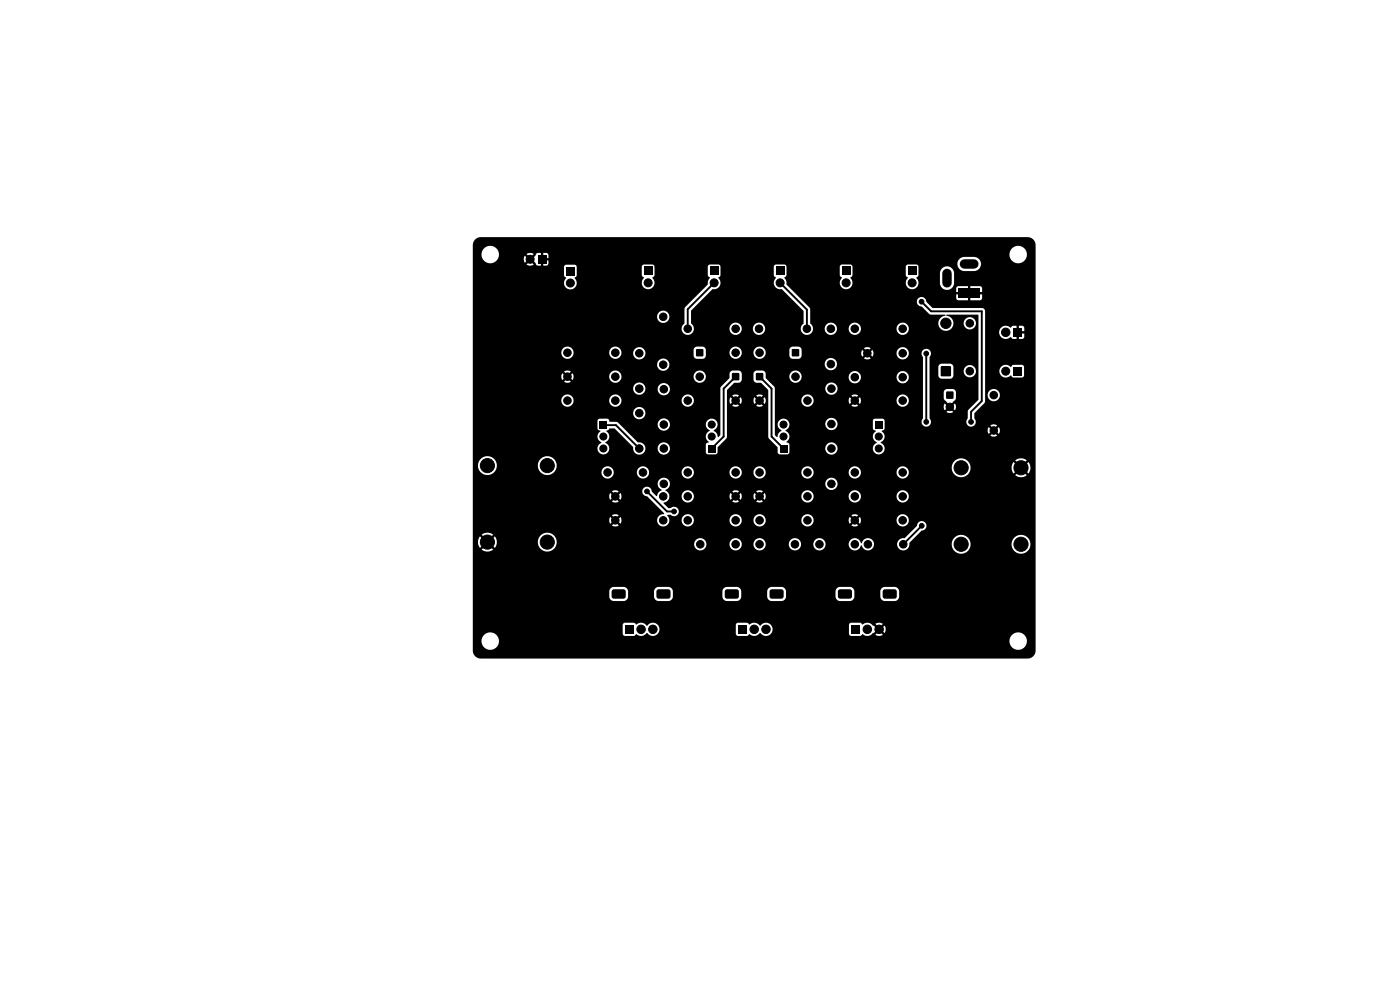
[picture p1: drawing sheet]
<svg xmlns="http://www.w3.org/2000/svg" width="297mm" height="210mm" viewBox="0 0 297 210" stroke-linecap="round" stroke-linejoin="round" font-family="sans-serif">
<g fill="#000" stroke="#000" stroke-width=".21">
<circle cx="112.5" cy="55" r=".85"/>
<circle cx="137.5" cy="60" r=".85"/>
<circle cx="151.5" cy="60" r=".85"/>
<circle cx="165.5" cy="60" r=".85"/>
<circle cx="179.5" cy="60" r=".85"/>
<circle cx="193.5" cy="60" r=".85"/>
<circle cx="120.4" cy="79.9" r=".8"/>
<circle cx="120.4" cy="74.8" r=".8"/>
<circle cx="121" cy="60" r=".85"/>
<circle cx="130.5" cy="79.9" r=".8"/>
<circle cx="130.5" cy="74.8" r=".8"/>
<circle cx="135.6" cy="74.9" r=".8"/>
<circle cx="140.7" cy="67.2" r=".8"/>
<circle cx="140.7" cy="77.4" r=".8"/>
<circle cx="145.9" cy="69.7" r=".8"/>
<circle cx="148.4" cy="79.9" r=".8"/>
<circle cx="156.1" cy="69.7" r=".8"/>
<circle cx="156.1" cy="74.8" r=".8"/>
<circle cx="161" cy="69.7" r=".8"/>
<circle cx="161.1" cy="74.8" r=".8"/>
<circle cx="168.8" cy="79.9" r=".8"/>
<circle cx="171.2" cy="69.7" r=".8"/>
<circle cx="176.3" cy="77.2" r=".8"/>
<circle cx="176.3" cy="69.7" r=".8"/>
<circle cx="181.3" cy="69.7" r=".8"/>
<circle cx="184" cy="74.9" r=".8"/>
<circle cx="191.5" cy="74.9" r=".8"/>
<circle cx="191.5" cy="69.7" r=".8"/>
<circle cx="195.5" cy="64" r=".5"/>
<circle cx="196.5" cy="75" r=".5"/>
<circle cx="200.7" cy="68.6" r="1.1"/>
<circle cx="205.7" cy="78.7" r=".8"/>
<circle cx="205.7" cy="68.6" r=".8"/>
<circle cx="213.4" cy="70.5" r=".9"/>
<circle cx="213.4" cy="78.7" r=".85"/>
<circle cx="103.4" cy="98.8" r="1.5"/>
<circle cx="116.1" cy="98.8" r="1.5"/>
<circle cx="120.4" cy="85" r=".8"/>
<circle cx="128" cy="92.6" r=".75"/>
<circle cx="128" cy="95.1" r=".75"/>
<circle cx="130.5" cy="85" r=".8"/>
<circle cx="135.6" cy="87.6" r=".8"/>
<circle cx="135.6" cy="95.1" r=".8"/>
<circle cx="135.6" cy="82.4" r=".8"/>
<circle cx="140.8" cy="82.6" r=".8"/>
<circle cx="140.8" cy="95.1" r=".8"/>
<circle cx="140.8" cy="90.1" r=".8"/>
<circle cx="145.9" cy="85" r=".8"/>
<circle cx="151" cy="90.1" r=".75"/>
<circle cx="151" cy="92.6" r=".75"/>
<circle cx="156.1" cy="85" r=".8"/>
<circle cx="161.1" cy="85" r=".8"/>
<circle cx="166.2" cy="90.1" r=".75"/>
<circle cx="166.2" cy="92.6" r=".75"/>
<circle cx="171.3" cy="85" r=".8"/>
<circle cx="176.4" cy="89.9" r=".8"/>
<circle cx="176.4" cy="95.1" r=".8"/>
<circle cx="176.4" cy="82.4" r=".8"/>
<circle cx="181.3" cy="80" r=".8"/>
<circle cx="181.3" cy="85" r=".8"/>
<circle cx="186.4" cy="95.1" r=".75"/>
<circle cx="186.4" cy="92.6" r=".75"/>
<circle cx="191.5" cy="80" r=".8"/>
<circle cx="191.5" cy="85" r=".8"/>
<circle cx="196.5" cy="89.5" r=".5"/>
<circle cx="201.5" cy="86.3" r=".8"/>
<circle cx="203.9" cy="99.2" r="1.5"/>
<circle cx="206" cy="89.5" r=".5"/>
<circle cx="210.8" cy="91.3" r=".8"/>
<circle cx="210.8" cy="83.8" r=".8"/>
<circle cx="216.6" cy="99.2" r="1.5"/>
<circle cx="103.4" cy="115" r="1.5"/>
<circle cx="116.1" cy="115" r="1.5"/>
<circle cx="128.9" cy="100.2" r=".8"/>
<circle cx="130.5" cy="110.4" r=".8"/>
<circle cx="130.5" cy="105.3" r=".8"/>
<circle cx="136.4" cy="100.2" r=".8"/>
<circle cx="137.3" cy="104.3" r=".5"/>
<circle cx="140.7" cy="105.3" r=".8"/>
<circle cx="140.7" cy="110.4" r=".8"/>
<circle cx="140.8" cy="102.6" r=".8"/>
<circle cx="143" cy="108.5" r=".5"/>
<circle cx="145.9" cy="105.3" r=".8"/>
<circle cx="145.9" cy="100.2" r=".8"/>
<circle cx="145.9" cy="110.4" r=".8"/>
<circle cx="148.6" cy="115.5" r=".8"/>
<circle cx="156.1" cy="105.3" r=".8"/>
<circle cx="156.1" cy="100.2" r=".8"/>
<circle cx="156.1" cy="115.5" r=".8"/>
<circle cx="156.1" cy="110.4" r=".8"/>
<circle cx="161.1" cy="100.2" r=".8"/>
<circle cx="161.1" cy="110.4" r=".8"/>
<circle cx="161.1" cy="115.5" r=".8"/>
<circle cx="161.1" cy="105.3" r=".8"/>
<circle cx="168.6" cy="115.5" r=".8"/>
<circle cx="171.3" cy="110.4" r=".8"/>
<circle cx="171.3" cy="100.2" r=".8"/>
<circle cx="171.3" cy="105.3" r=".8"/>
<circle cx="173.8" cy="115.5" r=".8"/>
<circle cx="176.4" cy="102.6" r=".8"/>
<circle cx="181.3" cy="115.5" r=".8"/>
<circle cx="181.3" cy="100.2" r=".8"/>
<circle cx="181.3" cy="110.4" r=".8"/>
<circle cx="181.3" cy="105.3" r=".8"/>
<circle cx="184.1" cy="115.5" r=".8"/>
<circle cx="191.5" cy="105.3" r=".8"/>
<circle cx="191.5" cy="100.2" r=".8"/>
<circle cx="191.5" cy="110.4" r=".8"/>
<circle cx="191.6" cy="115.5" r=".8"/>
<circle cx="195.5" cy="111.5" r=".5"/>
<circle cx="203.9" cy="115.5" r="1.5"/>
<circle cx="216.6" cy="115.5" r="1.5"/>
<circle cx="136" cy="133.5" r=".9"/>
<circle cx="138.5" cy="133.5" r=".9"/>
<circle cx="160" cy="133.5" r=".9"/>
<circle cx="162.5" cy="133.5" r=".9"/>
<circle cx="184" cy="133.5" r=".9"/>
<circle cx="186.5" cy="133.5" r=".9"/>
</g>
<g fill="#000">
<path d="M114.1 54.2h1.7v1.7h-1.7zM120.1 56.7h1.7v1.7h-1.7zM136.6 56.6h1.7v1.7h-1.7zM150.6 56.6h1.8v1.7h-1.8zM164.7 56.6h1.6v1.7h-1.6zM178.7 56.6h1.6v1.7h-1.6zM192.6 56.6h1.8v1.7h-1.8zM100.9 50.7l1.1-.4h116a1.7 1.7 0 0 1 1.7 1.7v86a1.7 1.7 0 0 1-1.7 1.7h-116a1.7 1.7 0 0 1-1.7-1.7v-2.1h1.8a1.85 1.85 0 0 0 1.9 2 1.85 1.85 0 0 0 1.9-2h108.2v.2a1.85 1.85 0 0 0 2.9 1.5 1.85 1.85 0 0 0 0-3.2 1.85 1.85 0 0 0-2.9 1.5h-108.2l-.1-.3a1.85 1.85 0 0 0-1.9-1.5 1.85 1.85 0 0 0-1.8 1.8h-1.8v-3.3h31.8v1.9l.3 .3 2.1 .1 .5-.4a1.57 1.57 0 0 0 2.3-.2 1.42 1.42 0 0 0 2 .3 1.42 1.42 0 0 0 .2-2h16.6v1.9l.3 .3 2.1 .1 .5-.4a1.57 1.57 0 0 0 2.3-.2 1.42 1.42 0 0 0 2 .3 1.42 1.42 0 0 0 .2-2h16.6v1.9l.3 .3 2.1 .1 .5-.4a1.57 1.57 0 0 0 2.3-.2l.7-.7 .4 .4-.7 .7a1.38 1.38 0 0 0 1.6 0l-.7-.7 .4-.4 .7 .6a1.39 1.39 0 0 0 0-1.5l-.7 .7-.4-.4 .6-.7a1.39 1.39 0 0 0-1.5 0l.7 .7-.4 .4-.7-.7h-.1a1.55 1.55 0 0 0-2.3-.2l-.5-.4h-1.9l-.4 .5h-16.6l-.1-.2a1.52 1.52 0 0 0-2.2 .3 1.55 1.55 0 0 0-2.3-.2l-.4-.4h-1.9l-.4 .1-.1 .4h-16.6a1.5 1.5 0 0 0-2.3 .1 1.55 1.55 0 0 0-2.3-.2l-.4-.4h-1.9l-.4 .1-.1 .4h-31.8v-7.2h28.9v1.2a.99 .99 0 0 0 1 .9h2.1l.5-.2 .4-.6 .1-1.3h5.4v1.2a.99 .99 0 0 0 1 .9h2.1l.5-.2 .4-.6 .1-1.3h10.4v1.2a.99 .99 0 0 0 1 .9h2.1l.5-.2 .4-.6 .1-1.3h5.4v1.2a.99 .99 0 0 0 1 .9h2.1l.5-.2 .4-.6 .1-1.3h10.4v1.2a.99 .99 0 0 0 1 .9h2.1l.5-.2 .4-.6 .1-1.3h5.4v1.2a.99 .99 0 0 0 1 .9h2.1l.5-.2 .4-.6 .1-1.3a.99 .99 0 0 0-1-.9h-2.1a.99 .99 0 0 0-1 .9h-5.4l-.1-.1a1 1 0 0 0-.9-.8h-2.1a.99 .99 0 0 0-1 .9h-10.4l-.1-.1a1 1 0 0 0-.9-.8h-2.1a.99 .99 0 0 0-1 .9h-5.4l-.1-.1a1 1 0 0 0-.9-.8h-2.1a.99 .99 0 0 0-1 .9h-10.4l-.1-.1a1 1 0 0 0-.9-.8h-2.1a.99 .99 0 0 0-1 .9h-5.4l-.1-.1a1 1 0 0 0-.9-.8l-2.4 .1-.5 .3-.2 .5h-28.9v-10.5h1.1l.1 .7 .3 .6 1-.9 .3 .3-.9 1a1.98 1.98 0 0 0 2.4 0l-.9-1 .3-.3 1 .9 .3-.6 .1-.7h8.7a2 2 0 0 0 1.8 2.1 2 2 0 0 0 2.2-1.6h29.2v.2a1.3 1.3 0 0 0 1.4 1.2 1.3 1.3 0 0 0 1.2-1.4h4.9v.2a1.3 1.3 0 0 0 1.4 1.2 1.3 1.3 0 0 0 1.2-1.4h2.4v.2a1.3 1.3 0 0 0 1.4 1.2 1.3 1.3 0 0 0 1.2-1.4h4.9v.2a1.3 1.3 0 0 0 1.4 1.2 1.3 1.3 0 0 0 1.2-1.4h2.6v.2a1.3 1.3 0 0 0 1.4 1.2 1.3 1.3 0 0 0 1.2-1.4h4.9v.2a1.35 1.35 0 0 0 1.3 1.2 1.35 1.35 0 0 0 1.4-1.1h.1a1.31 1.31 0 0 0 1.5 1.1 1.31 1.31 0 0 0 1.1-1.4h4.9v.2a1.3 1.3 0 0 0 1.4 1.2 1.3 1.3 0 0 0 1.2-1.5h9v.3a2 2 0 0 0 2.1 1.9 2 2 0 0 0 1.9-2.2h8.7v.3a2 2 0 0 0 3 1.6 2 2 0 0 0 0-3.5 2 2 0 0 0-3 1.6h-8.7v-.2a2 2 0 0 0-2.1-1.6 2 2 0 0 0-1.9 1.8h-9v-.2l2.7-2.6a1.02 1.02 0 0 0 .9-1 1.02 1.02 0 0 0-1-1 1.02 1.02 0 0 0-1 1.1l-2.7 2.6a1.3 1.3 0 0 0-1.5 1.2h-4.9v-.2a1.35 1.35 0 0 0-1.4-1 1.35 1.35 0 0 0-1.2 1.1 1.48 1.48 0 0 0-2.3-.8l-.5 .9h-4.9a1.3 1.3 0 0 0-1.3-1.2 1.3 1.3 0 0 0-1.3 1.2h-2.6v-.2a1.3 1.3 0 0 0-1.4-1 1.3 1.3 0 0 0-1.2 1.2h-4.9v-.2a1.3 1.3 0 0 0-1.4-1 1.3 1.3 0 0 0-1.2 1.2h-2.4l-.1-.2a1.3 1.3 0 0 0-1.3-1 1.3 1.3 0 0 0-1.2 1.2h-4.9l-.1-.2a1.3 1.3 0 0 0-1.3-1 1.3 1.3 0 0 0-1.2 1.2h-29.2v-.3a2 2 0 0 0-1.9-2.1 2 2 0 0 0-2.1 1.9h-8.7l-.4-1.1-1 .9-.3-.3 .9-1-.1-.1a1.99 1.99 0 0 0-2.3 .1l.9 1-.3 .3-1-.9-.4 1.1h-1.1v-4.6h28.9l.3 .8 .6-.7 .4 .4-.6 .7a1.29 1.29 0 0 0 1.4 0l-.7-.7 .3-.4 .8 .7a1.29 1.29 0 0 0-.1-1.4l-.7 .6-.3-.3 .6-.7a1.3 1.3 0 0 0-1.4 0l.7 .7-.4 .3-.6-.6-.3 .6h-28.9v-5.1h28.9l.3 .8 .6-.7 .4 .4-.7 .7a1.29 1.29 0 0 0 1.5 0l-.7-.7 .3-.4 .8 .7a1.29 1.29 0 0 0-.1-1.4l-.7 .7-.3-.4 .5-.6h5.1a1.09 1.09 0 0 0 1.1 1l3.6 3.6v.2a1.31 1.31 0 0 0-1.5 1.2 1.31 1.31 0 0 0 1.3 1.4 1.31 1.31 0 0 0 1.3-1.4h2.6v.2a1.3 1.3 0 0 0 1.4 1.2 1.3 1.3 0 0 0 1.2-1.4h7.6v.2a1.3 1.3 0 0 0 1.4 1.2 1.3 1.3 0 0 0 1.2-1.4h2.4v.2a1.3 1.3 0 0 0 1.4 1.2 1.3 1.3 0 0 0 1.2-1.4h7.6v.2a1.3 1.3 0 0 0 1.4 1.2 1.3 1.3 0 0 0 1.2-1.4h7.4l.3 .8 .6-.7 .4 .4-.6 .7a1.29 1.29 0 0 0 1.4 0l-.7-.7 .3-.4 .7 .7 .2-.8h7.6v.2a1.3 1.3 0 0 0 2 1 1.3 1.3 0 0 0 0-2.2 1.3 1.3 0 0 0-2 1h-7.6l-.2-.6-.7 .6-.3-.3 .6-.7a1.29 1.29 0 0 0-1.4 0l.7 .7-.4 .3-.6-.6-.3 .6h-7.4a1.3 1.3 0 0 0-1.3-1.2 1.3 1.3 0 0 0-1.3 1.2l-7.6-.1a1.3 1.3 0 0 0-1.3-1.1 1.3 1.3 0 0 0-1.3 1.2l-2.4-.1a1.3 1.3 0 0 0-1.4-1.1 1.3 1.3 0 0 0-1.2 1.2l-7.6-.1a1.3 1.3 0 0 0-1.3-1.1 1.3 1.3 0 0 0-1.3 1.2h-2.6l-.5-1 .8-.1a1.02 1.02 0 0 0 1.4 0 1.02 1.02 0 0 0 0-1.5 1.02 1.02 0 0 0-1.5 .1h-.4l-1-1.1 .9-.6 .3-.9h2.6a1.3 1.3 0 0 0 1.3 1.4 1.3 1.3 0 0 0 1.3-1.4h7.6l.2 .8 .7-.7 .3 .4-.6 .7a1.29 1.29 0 0 0 1.4 0l-.7-.7 .4-.4 .6 .7 .3-.8h2.4l.3 .8 .6-.7 .4 .4-.6 .7a1.29 1.29 0 0 0 1.4 0l-.7-.7 .3-.4 .7 .7 .2-.8h7.6v.2a1.3 1.3 0 0 0 1.4 1.2 1.3 1.3 0 0 0 1.2-1.4h7.4v.2a1.3 1.3 0 0 0 1.4 1.2 1.3 1.3 0 0 0 1.2-1.4h7.6v.2a1.3 1.3 0 0 0 2 1 1.3 1.3 0 0 0 0-2.2 1.3 1.3 0 0 0-2 1l-7.6-.1a1.3 1.3 0 0 0-1.3-1.1 1.3 1.3 0 0 0-1.3 1.2l-7.4-.1a1.3 1.3 0 0 0-1.3-1.1 1.3 1.3 0 0 0-1.3 1.2h-7.6l-.2-.6-.7 .7-.3-.4 .7-.7a1.29 1.29 0 0 0-1.5 0l.7 .7-.4 .4-.6-.7-.3 .6h-2.4l-.3-.6-.6 .7-.4-.4 .6-.7a1.29 1.29 0 0 0-1.4 0l.7 .7-.3 .4-.7-.7-.2 .6h-7.6a1.3 1.3 0 0 0-1.3-1.2 1.3 1.3 0 0 0-1.3 1.2h-2.6l-.3-.7-.5-.4 .4-.4a1.28 1.28 0 0 0 .5-1.2h33v.2a1.3 1.3 0 0 0 2 1.1 1.3 1.3 0 0 0 0-2.3 1.3 1.3 0 0 0-2 1h-33v-.2a1.33 1.33 0 0 0-2.2-.6 1.33 1.33 0 0 0 .5 2.3l-.1 .1a1.52 1.52 0 0 0-1 1.1l-1-1a1 1 0 0 0-1.1-1 1 1 0 0 0-1 1.1h-5.1l.2-.1a1.29 1.29 0 0 0-1.5 0l.7 .7-.4 .4-.6-.7-.3 .6h-28.9v-6.6h1.1a2 2 0 0 0 2 2.2 2 2 0 0 0 2-2.2h8.7v.3a2 2 0 0 0 1.3 1.8 2 2 0 0 0 2.2-.6h10v.2a1.3 1.3 0 0 0 1.4 1.2 1.3 1.3 0 0 0 1.2-1.4h4.9v.2a1.3 1.3 0 0 0 1.4 1.2 1.3 1.3 0 0 0 1.2-1.4h6.9v.2a1.3 1.3 0 0 0 1.4 1.2 1.3 1.3 0 0 0 1.2-1.4h7.6v.2a1.3 1.3 0 0 0 1.4 1.2 1.3 1.3 0 0 0 1.2-1.4h2.4v.2a1.3 1.3 0 0 0 1.4 1.2 1.3 1.3 0 0 0 1.2-1.4h7.6v.2a1.3 1.3 0 0 0 1.4 1.2 1.3 1.3 0 0 0 1.2-1.4h7.4v.2a1.3 1.3 0 0 0 1.4 1.2 1.3 1.3 0 0 0 1.2-1.4h7.6v.2a1.3 1.3 0 0 0 2 1 1.3 1.3 0 0 0 0-2.2h9.7v.3a2 2 0 0 0 2.1 1.8 2 2 0 0 0 1.9-2.1h8.7l.1 .8 .3 .6 1-1 .3 .4-.9 .9a1.98 1.98 0 0 0 2.4 0l-.9-.9 .3-.4 1 1 .1-.2a1.99 1.99 0 0 0-.1-2.3l-1 .9-.3-.3 .9-.9-.1-.1a1.99 1.99 0 0 0-2.3 .1l.9 .9-.3 .3-1-.9-.4 1.1h-8.7v-.3a2 2 0 0 0-2.1-1.6 2 2 0 0 0-1.9 1.9h-9.7l-.8-.2a1.3 1.3 0 0 0-1.2 1.2h-7.6v-.2a1.3 1.3 0 0 0-1.4-1 1.3 1.3 0 0 0-1.2 1.2h-7.4v-.2a1.3 1.3 0 0 0-1.4-1 1.3 1.3 0 0 0-1.2 1.2h-7.6v-.2a1.3 1.3 0 0 0-1.4-1 1.3 1.3 0 0 0-1.2 1.2h-2.4l-.1-.2a1.3 1.3 0 0 0-1.3-1 1.3 1.3 0 0 0-1.2 1.2h-7.6v-.2a1.3 1.3 0 0 0-1.4-1 1.3 1.3 0 0 0-1.2 1.2h-6.9v-.2a1.3 1.3 0 0 0-1.4-1 1.3 1.3 0 0 0-1.2 1.2h-4.9v-.2a1.3 1.3 0 0 0-1.4-1 1.3 1.3 0 0 0-1.2 1.2h-10a2 2 0 0 0-.7-3.2 2 2 0 0 0-2.8 1.7h-8.7v-.2a2 2 0 0 0-2.1-1.6 2 2 0 0 0-1.9 1.8h-1.1v-9.3h26.4l.1 1.6 .2 .4 .4 .1a1.43 1.43 0 0 0 .2 2.5 1.3 1.3 0 0 0-.6 2 1.3 1.3 0 0 0 2.1 0 1.3 1.3 0 0 0-.7-2 1.39 1.39 0 0 0 .2-2.5l.7-.5h1.1l3.9 3.9a1.33 1.33 0 0 0 1.2 1.6 1.33 1.33 0 0 0 1.4-1.4h2.6v.2a1.3 1.3 0 0 0 2 1.1 1.3 1.3 0 0 0 0-2.3 1.3 1.3 0 0 0-2 1h-2.6v-.1a1.37 1.37 0 0 0-1.6-1.1l-3.9-3.8h8.1v.2a1.3 1.3 0 0 0 1.4 1.2 1.3 1.3 0 0 0 1.2-1.4h7.6v.2a1.35 1.35 0 0 0 .9 1.1l-.1 .1a1.34 1.34 0 0 0-.8 1.1 1.34 1.34 0 0 0 .7 1.3l-.5 .2-.2 .3 .1 1.8 .4 .3 1.8-.1 .2-.3 .1-1.1 1.8-1.9 .1-.3v-7.8h.6l.2 .8 .7-.7 .3 .4-.7 .7a1.29 1.29 0 0 0 1.5 0l-.7-.7 .4-.4 .6 .7 .3-.8h2.4l.3 .8 .6-.7 .4 .4-.6 .7a1.29 1.29 0 0 0 1.4 0l-.7-.7 .3-.4 .8 .7a1.29 1.29 0 0 0-.1-1.4l-.7 .6-.3-.3 .6-.7a1.29 1.29 0 0 0-1.4 0l.7 .7-.4 .3-.6-.6-.3 .6h-2.4l-.3-.6-.6 .6-.4-.3 .6-.7a1.29 1.29 0 0 0-1.4 0l.7 .7-.3 .3-.7-.6-.2 .6h-.6v-2.2l1.5-1.5h1.1l.4-.3 .2-.4v-1.2h2.4v1.2l.2 .4 .4 .3h1.1l1.5 1.6v9.9l.1 .3 1.8 1.8 .2 1.4 .3 .2 1.8-.1 .3-.3v-1h7.6a1.3 1.3 0 0 0 1.8 1.3 1.3 1.3 0 0 0 .3-2.2 1.3 1.3 0 0 0-2.1 .7v.2h-7.6l-.1-.9-.6-.4a1.37 1.37 0 0 0-.2-2.4l.1-.1a1.24 1.24 0 0 0 .8-1.4h7.6v.2a1.3 1.3 0 0 0 1.7 1.2 1.3 1.3 0 0 0 .7-1.9h7.7v1.6l.2 .4 .4 .1a1.43 1.43 0 0 0 .2 2.5 1.3 1.3 0 0 0-.6 2 1.3 1.3 0 0 0 2.1 0 1.3 1.3 0 0 0-.7-2 1.39 1.39 0 0 0 .2-2.5l.5-.2h22l.2 .8 .7-.6 .4 .3-.7 .7a1.28 1.28 0 0 0 1.4 0l-.6-.7 .3-.3 .7 .6a1.29 1.29 0 0 0 0-1.4l-.7 .7-.3-.4 .6-.7a1.29 1.29 0 0 0-1.4 0l.7 .7-.4 .4-.7-.7-.2 .6h-22l.2-.3v-1.6l-.4-.5h-1.7l-.4 .5h-7.7a1.3 1.3 0 0 0-1.4-.6 1.3 1.3 0 0 0-1 1.1h-7.7a1.28 1.28 0 0 0-2.1-.6 1.28 1.28 0 0 0 .5 2.1l-.6 .6-.3 .8-.5-.4v-7.4h5.6a1.3 1.3 0 0 0 1.3 1.4 1.3 1.3 0 0 0 1.3-1.4h7.4l.3 .8 .6-.7 .4 .4-.6 .7a1.29 1.29 0 0 0 1.4 0l-.7-.7 .3-.4 .7 .7 .2-.8h7.6v.2a1.3 1.3 0 0 0 2 1 1.3 1.3 0 0 0 0-2.2 1.3 1.3 0 0 0-2 1h-7.6l-.2-.6-.7 .6-.3-.3 .6-.7a1.29 1.29 0 0 0-1.4 0l.7 .7-.4 .3-.6-.6-.3 .6h-7.4a1.3 1.3 0 0 0-1.3-1.2 1.3 1.3 0 0 0-1.3 1.2h-5.6v-2.6h10.7v.2a1.3 1.3 0 0 0 2 1.1 1.3 1.3 0 0 0 0-2.3 1.3 1.3 0 0 0-2 1h-10.7l-.2-.3-1.7-1.8-.1-.4h5.1v.2a1.3 1.3 0 0 0 1.3 1.2 1.3 1.3 0 0 0 1.3-1.3h9.9v.2a1.3 1.3 0 0 0 1.4 1.2 1.3 1.3 0 0 0 1.2-1.4h7.6v.2a1.3 1.3 0 0 0 2 1 1.3 1.3 0 0 0 0-2.2 1.3 1.3 0 0 0-2 1h-7.6v-.2a1.3 1.3 0 0 0-1.4-1 1.3 1.3 0 0 0-1.2 1.2h-9.9v-.1a1.3 1.3 0 0 0-1.3-1.2 1.3 1.3 0 0 0-1.3 1.2h-5.1v-.5a.74 .74 0 0 0-.7-.7l-1.4 .1-.5 .6h-2.4l-.5-.6-1.4-.1a.74 .74 0 0 0-.7 .7l-.1 .9-1.7 1.8-.2 .4v9.9l-.5 .4-.3-.8-.6-.6a1.28 1.28 0 0 0 .4-2.2 1.28 1.28 0 0 0-2.1 .9h-7.6a1.3 1.3 0 0 0-1.3-1.2 1.3 1.3 0 0 0-1.3 1.2h-8.1l-.5-.5h-1.6l-.2-.5-.3-.2h-1.7l-.4 .5h-26.4v-1.8h34v.2a1.3 1.3 0 0 0 2 1.1 1.3 1.3 0 0 0 0-2.3 1.3 1.3 0 0 0-2 1h-34v-2.6h18.8v.2a1.3 1.3 0 0 0 1.4 1.2 1.3 1.3 0 0 0 1.2-1.4h7.5v.2a1.3 1.3 0 0 0 1.4 1.2 1.3 1.3 0 0 0 1.2-1.4h12.8v.2a1.3 1.3 0 0 0 2 1 1.3 1.3 0 0 0 0-2.2 1.3 1.3 0 0 0-2 1h-12.8v-.2a1.3 1.3 0 0 0-1.3-1 1.3 1.3 0 0 0-1.3 1.2h-7.5v-.2a1.3 1.3 0 0 0-1.4-1 1.3 1.3 0 0 0-1.2 1.2h-18.8v-2.6h34v.2a1.3 1.3 0 0 0 1.4 1.2 1.3 1.3 0 0 0 1.2-1.2h2.6v.2a1.3 1.3 0 0 0 2 1 1.3 1.3 0 0 0 0-2.3 1.3 1.3 0 0 0-2 1.1h-2.6v-.2a1.3 1.3 0 0 0-1.3-1.2 1.3 1.3 0 0 0-1.3 1.2h-34v-2.5h18.8l.2 .8 .7-.7 .3 .4-.6 .7a1.29 1.29 0 0 0 1.4 0l-.7-.7 .4-.4 .7 .7 .2-.8h7.5v.2a1.3 1.3 0 0 0 1.4 1.2 1.3 1.3 0 0 0 1.2-1.4h15.3v.2a1.3 1.3 0 0 0 2 1 1.3 1.3 0 0 0 0-2.2 1.3 1.3 0 0 0-2 1l-15.3-.1a1.3 1.3 0 0 0-1.3-1.1 1.3 1.3 0 0 0-1.3 1.2h-7.5l-.2-.6-.7 .7-.4-.4 .7-.7a1.29 1.29 0 0 0-1.4 0l.6 .7-.3 .4-.7-.7-.2 .6h-18.8v-2.5h39.1a1.3 1.3 0 0 0 1.4 1.4 1.3 1.3 0 0 0 1.2-1.6h33v.2a1.3 1.3 0 0 0 1.9 1.1 1.3 1.3 0 0 0 0-2.3 1.3 1.3 0 0 0-1.9 1h-33a1.3 1.3 0 0 0-1.4-1 1.3 1.3 0 0 0-1.2 1.2h-39.1v-2.6h18.8v.2a1.3 1.3 0 0 0 1.4 1.2 1.3 1.3 0 0 0 1.2-1.4h7.5v.2a1.3 1.3 0 0 0 1.4 1.2 1.3 1.3 0 0 0 1.2-1.3h2.5v.2a1.3 1.3 0 0 0 1.7 1.2 1.3 1.3 0 0 0 .7-2h10.4v1.2a.74 .74 0 0 0 .7 .7h1.2l.5-.1 .2-.5v-.8h5.1a1.3 1.3 0 0 0 1.3 1.4 1.3 1.3 0 0 0 1.3-1.4h2.4v.2a1.3 1.3 0 0 0 1.7 1.2 1.3 1.3 0 0 0 .8-1.9h5.2v1.2a.74 .74 0 0 0 .7 .7h1.2l.4-.1 .2-.5 .1-.7h12.6l.2 .9 .7-.7 .4 .3-.7 .7a1.29 1.29 0 0 0 1.4 0l-.7-.7 .4-.3 .7 .7 .2-.9h4.9a1.3 1.3 0 0 0 1.2 1.4 1.3 1.3 0 0 0 1.4-1.1h2.7l.3 .6v13a1.02 1.02 0 0 0 0 1.5 1.02 1.02 0 0 0 1.4 0 1.02 1.02 0 0 0 0-1.5v-5.5h3l.1 1.5 1.2 1.2-.4 .4-.7-.7a1.29 1.29 0 0 0 0 1.4l.7-.6 .4 .3-.7 .7a1.29 1.29 0 0 0 1.4 0l-.7-.7 .4-.3 .7 .6a1.29 1.29 0 0 0 0-1.4l-.7 .7-.4-.4 1.2-1.2v-1.7l-.5-.5h-1.3a.74 .74 0 0 0-.7 .7h-3v-5.4h1.9v1.8a.74 .74 0 0 0 .7 .7h1.8l.4-.1 .3-.5v-1.1h2.1a1.3 1.3 0 0 0 1.8 1.3 1.3 1.3 0 0 0 .4-2.2 1.3 1.3 0 0 0-2.1 .7l-.1 .2h-2.1l-.1-1-.6-.5h-1.9l-.5 .3-.1 .4h-1.9v-2a1.01 1.01 0 0 0-.3-1.7 1.01 1.01 0 0 0-1.4 1l-2.7-.1a1.3 1.3 0 0 0-1.2-1.4 1.3 1.3 0 0 0-1.4 1.2h-4.9l-.2-.6-.7 .7-.4-.4 .7-.6a1.29 1.29 0 0 0-1.4 0l.7 .6-.4 .4-.7-.7-.2 .6h-12.6v-.6a.74 .74 0 0 0-.7-.7l-1.5 .1-.4 .6-5.2-.1a1.3 1.3 0 0 0-1.5-.5 1.3 1.3 0 0 0-1 1.1l-2.5-.1a1.3 1.3 0 0 0-1.3-1.1 1.3 1.3 0 0 0-1.2 1.2h-5.1v-.7l-.7-.5-1.4 .1-.5 .6h-10.4a1.3 1.3 0 0 0-1.4-.5 1.3 1.3 0 0 0-1 1.1h-2.5v-.1a1.3 1.3 0 0 0-1.3-1.2 1.3 1.3 0 0 0-1.3 1.2l-7.5-.1a1.3 1.3 0 0 0-1.4-1.1 1.3 1.3 0 0 0-1.2 1.2h-18.8v-5.1h44.3v.2a1.3 1.3 0 0 0 1.4 1.2 1.3 1.3 0 0 0 1.2-1.4h7.6v.2a1.3 1.3 0 0 0 1.4 1.2 1.3 1.3 0 0 0 1.2-1.4h2.3v.2a1.3 1.3 0 0 0 2 1.1 1.3 1.3 0 0 0 0-2.3 1.3 1.3 0 0 0-2 1h-2.3l-.1-.1a1.3 1.3 0 0 0-1.3-1.1 1.3 1.3 0 0 0-1.2 1.2h-7.6l-.2-.5-.4-.5v-2.7l4.5-4.5a1.44 1.44 0 0 0 1.6-.8 1.44 1.44 0 0 0-.3-1.7l.4-.5 .1-1.8h11.2l.1 1.8 .4 .4a1.45 1.45 0 0 0-.4 1.6 1.45 1.45 0 0 0 1.4 1h.3l4.5 4.5 .1 2.7a1.31 1.31 0 0 0 .1 2.3 1.31 1.31 0 0 0 1.9-1.3h2.5v.2a1.3 1.3 0 0 0 1.4 1.2 1.3 1.3 0 0 0 1.2-1.4h2.4v.2a1.3 1.3 0 0 0 1.4 1.2 1.3 1.3 0 0 0 1.2-1.4h7.6v.2a1.3 1.3 0 0 0 2 1.1 1.3 1.3 0 0 0 0-2.3 1.3 1.3 0 0 0-2 1h-7.6v-.1a1.3 1.3 0 0 0-1.3-1.1 1.3 1.3 0 0 0-1.3 1.2h-2.4l-.1-.1a1.3 1.3 0 0 0-1.3-1.1 1.3 1.3 0 0 0-1.2 1.2h-2.5l-.2-.5-.4-.5v-3.1l-1.3-1.4h23.9a1.09 1.09 0 0 0 1 .9l1.8 1.7h3.2l.1 .2a1.61 1.61 0 0 0-1.6 1.7 1.61 1.61 0 0 0 1.7 1.6 1.61 1.61 0 0 0 1.6-1.7h2.1v.2a1.3 1.3 0 0 0 2 1 1.3 1.3 0 0 0 0-2.2 1.3 1.3 0 0 0-2 1h-2.1a1.79 1.79 0 0 0-1.6-1.6l.2-.2h6.6l.1 .2v17.8l-2.2 2.3-.1 1.8a1.01 1.01 0 0 0 0 1.4 1.01 1.01 0 0 0 1.5 0 1.01 1.01 0 0 0-.1-1.5v-1.1l2.1-2.1 .2-.4v-1.4h.5a1.3 1.3 0 0 0 1.8 1.3 1.3 1.3 0 0 0 .4-2.2 1.3 1.3 0 0 0-2.1 .7l-.1 .2h-.5v-5.1h3a1.41 1.41 0 0 0 .9 1.4 1.41 1.41 0 0 0 1.6-.4l.5 .5h1.9l.4-.5-.1-1.8-.2-.4h-2.1l-.4 .4a1.46 1.46 0 0 0-1.5-.4 1.46 1.46 0 0 0-1 1.2h-3v-8.2h3v.2a1.47 1.47 0 0 0 .9 1.2 1.47 1.47 0 0 0 1.6-.3l.4 .4h.8v-1h.4v1l.9-.1 .3-.4v-.7h-1v-.4h1v-.8l-.3-.3-.9-.1v1h-.4v-1h-.8l-.4 .4a1.51 1.51 0 0 0-2.5 .9h-3v-4.4l-.4-.6-10.7-.1-1.4-1.3a1 1 0 0 0-1.1-1 1 1 0 0 0-.9 1.1h-23.9l-3.7-3.7-.1-.9-.4-.6 .4-.5 .1-1.8h11.2l.1 1.8 .4 .5a1.39 1.39 0 0 0-.1 2 1.39 1.39 0 0 0 2.1 0 1.39 1.39 0 0 0-.2-2l.4-.5 .1-1.8h11.2l.1 1.8 .4 .5a1.39 1.39 0 0 0-.1 2 1.39 1.39 0 0 0 2.1 0 1.39 1.39 0 0 0-.2-2l.4-.3 .1-.7h4.5v2.2a1.5 1.5 0 0 0 2.5 1.1h.9v.8h1.1v.4h-1.1l.1 .9 .3 .4h2.2v-1h.4v1h2.2l.3-.4 .1-.9h-1.1v-.4h1.1l-.1-.9-.3-.4h-2.2v1h-.4v-1h-2.2l-.4 .5h-.9l.5-.8v-2.5a1.51 1.51 0 0 0-1.5-1.4 1.51 1.51 0 0 0-1.5 1.4h-4.5l-.1-1.4-.4-.4h-1.9l-.4 .5h-11.2l-.2-.3-.3-.2h-1.9l-.4 .5h-11.2l-.2-.3-.3-.2h-1.9l-.4 .5h-11.2l-.4-.5h-1.9l-.3 .2-.2 .3 .1 1.8 .4 .6a1.58 1.58 0 0 0-.5 1.4l-4.8 4.9-.1 3.3-.4 .5-.2 .5h-44.3v-2.5h39.1a1.31 1.31 0 0 0 1.8 1.4 1.31 1.31 0 0 0 .3-2.3 1.31 1.31 0 0 0-2.1 .8v.1h-39.1v-10.5h19.3l.1 1.9 .4 .5a1.39 1.39 0 0 0-.1 2 1.39 1.39 0 0 0 2.1-.1 1.39 1.39 0 0 0-.2-2l.4-.4v-1.9h13.8l.1 1.8 .4 .5a1.39 1.39 0 0 0-.1 2 1.39 1.39 0 0 0 2.1 0 1.39 1.39 0 0 0-.2-2l.5-.5-.1-1.9-.4-.4h-1.9l-.4 .5h-13.8l-.3-.4-1.9-.1-.3 .2-.2 .3h-19.3v-2.7h1.8a1.85 1.85 0 0 0 1.4 1.9 1.85 1.85 0 0 0 2.1-.9h5.5l.2 .9 .7-.7 .3 .4-.5 .7a1.34 1.34 0 0 0 1.4-.1l-.6-.6 .3-.4 .7 .7 .2 .4 .3 .1h.7v-.9h.4v.9h.9l.3-.4h86.7v.2a1.51 1.51 0 0 0 1.4 1.4h2.5a1.51 1.51 0 0 0 1.1-1.6 1.51 1.51 0 0 0-1.4-1.4h-2.5a1.51 1.51 0 0 0-1.1 1.4h-86.7v-.6h-1v-.6h1l-.1-.8h97.8v.2a1.85 1.85 0 0 0 2.9 1.5 1.85 1.85 0 0 0 0-3.2 1.85 1.85 0 0 0-2.9 1.5h-97.8l-.3-.2-.8-.1v1h-.4v-1h-.7l-.3 .2-.2 .4-.7 .7-.3-.4 .6-.6a1.33 1.33 0 0 0-1.5 0l.6 .6-.3 .4-.7-.7-.2 .7h-5.5a1.85 1.85 0 0 0-1.1-2.7 1.85 1.85 0 0 0-2.4 1.7h-1.8v-2.2zM147.7 74.1h1.5v1.4h-1.5zM160.4 79.2h1.5v1.4h-1.5zM168 74.1h1.5v1.4h-1.5zM199.6 77.7h2.1v2.1h-2.1z"/>
<path d="M203.3 61.2h4.6v2h-4.6zM215 77.9h1.8v1.7h-1.8zM215 69.6h1.8v1.8h-1.8zM127.2 89.3h1.5v1.5h-1.5zM150.2 94.4h1.5v1.5h-1.5zM155.3 79.2h1.5v1.4h-1.5zM165.5 94.4h1.5v1.5h-1.5zM185.7 89.3h1.5v1.5h-1.5zM200.8 83.1h1.4v1.4h-1.4zM129.9 125.1l.3-.1 2.3 .1 .2 .3v1.3l-.5 .3-2.2-.1-.3-.4 .1-1.1zM132.6 132.6h1.8v1.8h-1.8zM139.4 125.1l.3-.1 2.3 .1 .2 .3v1.3l-.5 .3-2.2-.1-.2-.4v-1.1z"/>
<path d="M153.9 125.1l.4-.1 2.2 .1 .2 .3v1.3l-.5 .3-2.2-.1-.3-.4 .1-1.1zM156.6 132.6h1.8v1.8h-1.8zM163.4 125.1l.3-.1 2.3 .1 .2 .3v1.3l-.5 .3-2.2-.1-.3-.4 .1-1.1zM177.9 125.1l.3-.1 2.3 .1 .2 .3v1.3l-.4 .3-2.3-.1-.3-.4 .1-1.1zM180.6 132.6h1.8v1.8h-1.8zM187.4 125.1l.3-.1 2.3 .1 .2 .3v1.3l-.4 .3-2.3-.1-.3-.4 .1-1.1z"/>
</g>
<path d="M200.9 58v2M204.6 56h2" fill="none" stroke="#000" stroke-width="2"/>
<path d="M151.5 60l-5.6 5.6v4.1M156.1 79.9l-2.6 2.5v10.2l-2.5 2.5M161.1 79.9l2.6 2.5v10.2l2.5 2.5M165.5 60l5.7 5.7v4M195.5 64l2 2h10.8v19.1l-2.3 2.3v2.1M196.5 75v14.5M128 90.1l.1 .1h2.6l4.9 4.9M137.2 104.3l4.3 4.2h1.5M195.5 111.5l-3.9 4" fill="none" stroke="#000" stroke-width=".4"/>
</svg>
